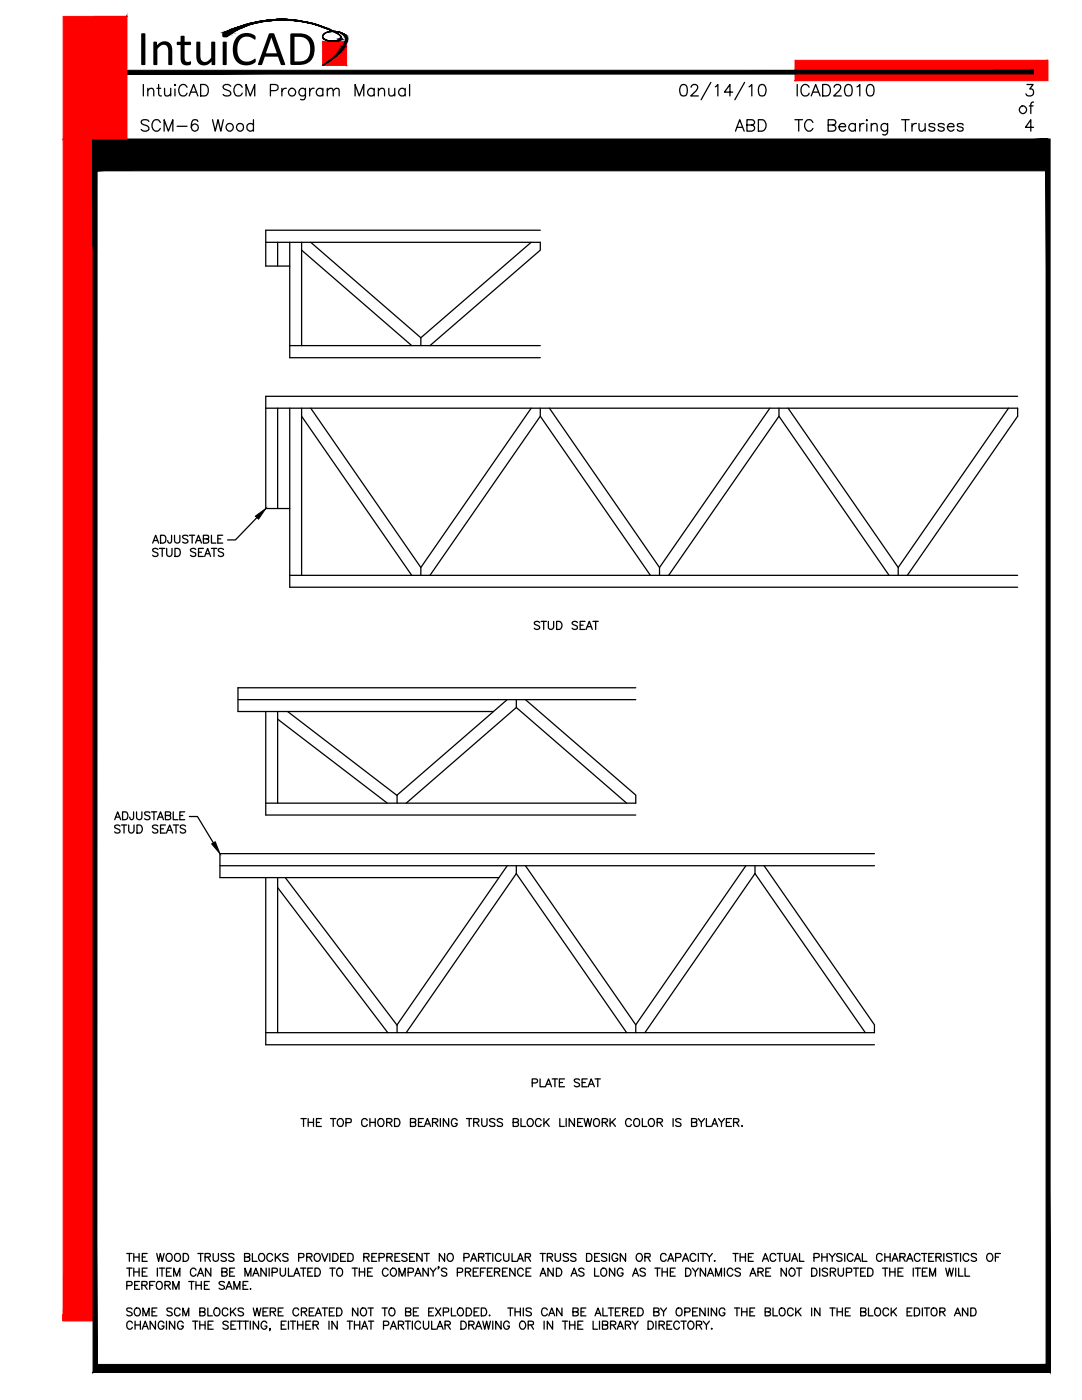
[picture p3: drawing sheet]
<svg xmlns="http://www.w3.org/2000/svg" width="216mm" height="279mm" viewBox="0 0 216 279" stroke-linecap="round" stroke-linejoin="round" font-family="sans-serif">
<defs><g id="words">
<text font-size="10" x="27.3" y="13">IntuiCAD</text>
</g></defs>
<!-- layer: S-WOOD -->
<g fill="none" stroke="#000" stroke-width=".25">
<path d="M53 48.4h54.8v1.5l-22 19.1M55.4 48.4v4.7M57.8 48.4v23h50M60.2 49.9l22 19.1M60.2 48.4v20.6M62 48.4l22 19M106 48.4l-22 19M107.8 45.9h-54.8v7.2h4.8M57.8 69h50M84 67.4v1.6M203.1 79.1h-150.1v22.4h4.8M53 81.5h150.1v1.6l-22.1 31.7"/>
<path d="M55.4 81.5v20M57.8 81.5v35.7h145.3M60.2 81.5v33.3M60.2 83.1l22 31.7M62 81.5l22 31.8v1.5M106 81.5l-22 31.8M107.8 81.5v1.6M107.8 83.1l-22 31.7M107.8 83.1l22 31.7M109.6 81.5l22 31.8v1.5M153.6 81.5l-22 31.8M155.4 81.5v1.6"/>
<path d="M155.4 83.1l-22 31.7M155.4 83.1l22 31.7M157.3 81.5l21.9 31.8v1.5M201.2 81.5l-22 31.8M57.8 114.8h145.3M47.5 139.6h79.4M101.2 139.6l-22 19.1v1.6M103 139.6v1.6l-21.9 19.1M104.8 139.6l22.1 19.1v1.6h-73.9M126.9 137.3h-79.4v4.7h51M53 142v20.7h73.9M55.4 142v18.3"/>
<path d="M55.4 143.5l21.9 16.8M57.4 142l21.8 16.8M103 141.2l22 19.1M43.9 172.8h130.6M53 175.1v33.4h121.5M55.4 175.1v31M55.4 177.1l22 29M56.9 175.1l22.3 29.5M101.2 172.8l-22 31.7v1.6M103 172.8v1.5M103 174.3l-21.9 31.8M103 174.3l22 31.8"/>
<path d="M104.8 172.8l22.1 31.7v1.6M148.8 172.8l-21.9 31.7M150.7 172.8v1.5M150.7 174.3l-22 31.8M150.7 174.3l22 31.8M152.5 172.8l22 31.7v1.6h-121.5M174.5 170.4h-130.6v4.7h55.7"/>
</g>
<!-- layer: S-TEXT -->
<g fill="none" stroke="#000" stroke-width=".25">
<path d="M30.5 108.4l.6-1.6 .6 1.6M30.7 107.9h.7M31.5 109.7a.6 .6 0 0 0-1 .1l.1 .2 .8 .3 .1 .5a.65 .65 0 0 1-1 0M31.8 109.4h1.1M32 106.8h.6a.84 .84 0 0 1 .5 .8 .84 .84 0 0 1-.5 .8h-.6zM32.4 109.4v1.7M33.3 109.4v1.2a.53 .53 0 0 0 .5 .5 .53 .53 0 0 0 .5-.5v-1.2M34.2 106.8v1.2l-.1 .3h-.5l-.1-.4M34.8 106.8v1.1a.53 .53 0 0 0 .6 .5 .53 .53 0 0 0 .5-.5v-1.1M34.9 109.4h.6a.87 .87 0 0 1 .5 .9 .87 .87 0 0 1-.5 .8h-.6zM37.5 107l-.4-.2-.5 .1-.2 .1 .2 .4 .8 .4 .1 .4a.73 .73 0 0 1-1.1 0M37.8 106.8h1"/>
<path d="M38.3 106.8v1.6M39 108.4l.6-1.6 .6 1.6M39.1 109.7a.6 .6 0 0 0-1.1 .1l.1 .2 .9 .4a.41 .41 0 0 1-.3 .7h-.3l-.4-.3M39.2 107.9h.8M39.6 110.2h.6M40.6 107.5h.9l.1-.3-.1-.3-.9-.1v1.6l.9-.1 .1-.4-.1-.3-.2-.1M40.6 109.4h-1v1.7h1M40.8 111.1l.6-1.7 .6 1.7M41 110.5h.8M42.2 106.8v1.6h.9M42.2 109.4h1.1M42.7 109.4v1.7"/>
<path d="M43.5 107.5h.6M44.4 106.8h-.9v1.6h.9M44.6 109.7a.6 .6 0 0 0-1.1 .1l.2 .2 .7 .3 .2 .5a.65 .65 0 0 1-1.1 0M51.3 103.3l-4.3 4.5h-1.6M107.7 124.3a.54 .54 0 0 0-.6-.3 .54 .54 0 0 0-.4 .6l.9 .4 .1 .4a.65 .65 0 0 1-1.1 0M108 124h1M108.5 124v1.6M109.4 124v1.2a.53 .53 0 0 0 .5 .4 .53 .53 0 0 0 .6-.4v-1.2M111.1 124h.5a.85 .85 0 0 1 .6 .8 .85 .85 0 0 1-.6 .8h-.5zM115.2 124.3a.59 .59 0 0 0-.6-.3 .59 .59 0 0 0-.4 .4l.3 .3 .6 .2 .1 .5a.65 .65 0 0 1-1 0M115.8 124.8h.6M116.7 124h-.9v1.6h.9"/>
<path d="M117 125.6l.6-1.6 .6 1.6M117.2 125.1h.7M118.3 124h1.1M118.9 124v1.6M22.9 163.6l.6-1.6 .6 1.6M23.1 163.1h.8M23.9 164.9a.6 .6 0 0 0-1 .1v.2l1 .4v.4a.65 .65 0 0 1-1 0M24.2 164.6h1.1M24.5 162h.5a.84 .84 0 0 1 .5 .8 .84 .84 0 0 1-.5 .8h-.5zM24.8 164.6v1.7M25.7 164.6v1.2a.53 .53 0 0 0 .5 .5 .53 .53 0 0 0 .5-.5v-1.2M26.7 162l-.1 1.4-.4 .2-.3-.5"/>
<path d="M27.2 162v1.1a.53 .53 0 0 0 .6 .5 .53 .53 0 0 0 .5-.5v-1.1M27.3 164.6h.6a.87 .87 0 0 1 .5 .9 .87 .87 0 0 1-.5 .8h-.6zM29.9 162.2l-.4-.2-.5 .1-.1 .1 .1 .4 .8 .4 .1 .4a.73 .73 0 0 1-1 0M30.2 162h1.1M30.7 162v1.6M31.4 163.6l.6-1.6 .6 1.6M31.5 164.9a.6 .6 0 0 0-1.1 .1l.3 .3 .7 .3 .1 .4a.65 .65 0 0 1-1.1 0M31.7 163.1h.7M32 165.4h.6M33 162.7h.9l.2-.3-.1-.2-1-.2v1.6h.7l.3-.2 .1-.3-.4-.4M33 164.6h-1v1.7h1M33.2 166.3l.7-1.7 .5 1.7"/>
<path d="M33.5 165.7h.7M34.6 162v1.6h.9M34.6 164.6h1M35.1 164.6v1.7M35.9 162.7h.6M36.9 162h-1v1.6h1M37 164.9a.6 .6 0 0 0-1 .1v.2l.9 .4 .1 .4a.65 .65 0 0 1-1 0M37.8 163h1.6l3.2 5.2M106.2 216.1h.7l.4-.3a.39 .39 0 0 0-.4-.5h-.7v1.6M107.8 215.3v1.6h.9M108.8 216.9l.7-1.6 .6 1.6M109.1 216.4h.7"/>
<path d="M110.2 215.3h1M110.7 215.3v1.6M111.6 216h.7M112.6 215.3h-1v1.6h1M115.6 215.5l-.3-.2-.5 .1-.2 .1 .2 .4 .8 .4v.4a.73 .73 0 0 1-1 0M116.1 216h.7M117.2 215.3h-1.1v1.6h1.1M117.4 216.9l.6-1.6 .6 1.6M117.6 216.4h.7M118.7 215.3h1.1M119.3 215.3v1.6M60.1 223.2h1"/>
<path d="M60.6 223.2v1.6M61.5 223.2v1.6M61.5 224h1.1M62.6 223.2v1.6M63.1 224h.6M64.1 223.2h-1v1.6h1M65.9 223.2h1.1M66.5 223.2v1.6M67.5 223.4a.59 .59 0 0 1 .6-.1 .59 .59 0 0 1 .4 .5v.4a.61 .61 0 0 1-.6 .6 .61 .61 0 0 1-.6-.6zM69 224h1v-.6l-1-.2v1.6M73.3 223.6a.56 .56 0 0 0-.7-.4 .56 .56 0 0 0-.4 .6v.4a.56 .56 0 0 0 .4 .6 .56 .56 0 0 0 .7-.4M73.8 224h1.1"/>
<path d="M73.8 223.2v1.6M74.9 223.2v1.6M75.6 223.4a.59 .59 0 0 1 .6-.1 .59 .59 0 0 1 .4 .5v.4a.61 .61 0 0 1-.6 .6 .61 .61 0 0 1-.6-.6zM77.2 224l.8-.1 .2-.2-.1-.3-.9-.2v1.6M77.7 224l.5 .8M78.7 223.2h.6a.84 .84 0 0 1 .5 .8 .84 .84 0 0 1-.5 .8h-.6zM81.9 224l.9-.1 .2-.2-.1-.3-1-.2v1.6h.7a.4 .4 0 0 0 .4-.4 .4 .4 0 0 0-.4-.4M83.5 224h.6M84.5 223.2h-1v1.6h1M84.7 224.8l.6-1.6 .6 1.6M84.9 224.3h.8M86.3 224l.9-.1 .2-.2-.1-.3-1-.2v1.6"/>
<path d="M86.8 224l.6 .8M87.9 223.2v1.6M89.5 223.2v1.6l-1-1.6v1.6M91.2 223.6a.59 .59 0 0 0-.6-.4 .59 .59 0 0 0-.5 .6v.4a.57 .57 0 0 0 .5 .6 .57 .57 0 0 0 .6-.6h-.4M93.1 223.2h1M93.6 223.2v1.6M94.5 224l.9-.1 .2-.2-.1-.3-1-.2v1.6M95.1 224l.5 .8M96.1 223.2v1.2a.54 .54 0 0 0 .6 .4 .54 .54 0 0 0 .5-.4v-1.2M98.7 223.4a.6 .6 0 0 0-1 .2l.3 .3 .6 .2 .1 .3-.1 .4h-.5l-.4-.2M100.3 223.4a.6 .6 0 0 0-1.1 .2l.3 .3 .6 .2 .2 .3-.2 .4h-.5l-.4-.2M102.4 224l.9-.1 .1-.2v-.3l-1-.2v1.6h.7a.4 .4 0 0 0 .4-.4 .4 .4 0 0 0-.4-.4"/>
<path d="M104 223.2v1.6h.9M105.4 223.4a.59 .59 0 0 1 .6-.1 .59 .59 0 0 1 .4 .5v.4a.61 .61 0 0 1-.6 .6 .61 .61 0 0 1-.6-.6zM108 223.6a.59 .59 0 0 0-.7-.4 .59 .59 0 0 0-.5 .6v.4a.59 .59 0 0 0 .5 .6 .59 .59 0 0 0 .7-.4M108.5 223.2v1.6M108.9 223.9l.7 .9M109.6 223.2l-1.1 1.1M111.7 223.2v1.6h.9M113 223.2v1.6M114.6 223.2v1.6l-1-1.6v1.6M115.3 224h.6M116.2 223.2h-.9v1.6h.9M116.5 223.2l.4 1.6 .4-1.6 .4 1.6 .4-1.6"/>
<path d="M118.6 223.4a.59 .59 0 0 1 .6-.1 .59 .59 0 0 1 .4 .5v.4a.59 .59 0 0 1-.6 .6 .59 .59 0 0 1-.6-.6zM120.2 224l.9-.1 .1-.2-.1-.3-.9-.2v1.6M120.7 224l.5 .8M121.7 223.2v1.6M122.1 223.9l.7 .9M122.8 223.2l-1.1 1.1M126 223.6a.59 .59 0 0 0-.7-.4 .59 .59 0 0 0-.5 .6v.4a.59 .59 0 0 0 .5 .6 .59 .59 0 0 0 .7-.4M126.6 223.4a.59 .59 0 0 1 .6-.2 .59 .59 0 0 1 .4 .6v.4a.59 .59 0 0 1-.6 .6 .59 .59 0 0 1-.6-.6zM128.2 223.2v1.6h.9M129.5 223.4a.59 .59 0 0 1 .7-.1 .59 .59 0 0 1 .4 .5v.4a.61 .61 0 0 1-.6 .6 .61 .61 0 0 1-.6-.6zM131.1 224l.9-.1 .2-.2-.1-.3-1-.2v1.6M131.6 224l.6 .8"/>
<path d="M134.3 223.2v1.6M135.9 223.4a.6 .6 0 0 0-1.1 .2l.3 .3 .6 .2 .2 .3-.2 .4h-.5l-.4-.2M138 224l.9-.1 .2-.2-.1-.3-1-.2v1.6h.7a.4 .4 0 0 0 .4-.4 .4 .4 0 0 0-.4-.4M139.3 223.2l.6 .8v.8M140.6 223.2l-.7 .8M141 223.2v1.6h.8M142 224.8l.6-1.6 .6 1.6M142.2 224.3h.8M143.4 223.2l.6 .8v.8M144.6 223.2l-.6 .8M144.9 224h.7M146 223.2h-1.1v1.6h1.1"/>
<path d="M146.4 224l.9-.1 .1-.2-.1-.3-.9-.2v1.6M146.9 224l.5 .8M148 224.8h.1zM25.3 256.6h.7a.4 .4 0 0 0 .4-.4 .4 .4 0 0 0-.4-.5h-.7v1.6M25.3 250.2h1.1M25.3 253.1h1.1M25.8 250.2v1.5M25.8 253.1v1.6M26.7 250.2v1.5M26.7 253.1v1.6M26.7 250.9h1.1M26.7 253.8h1.1"/>
<path d="M26.9 256.5h.6M27.8 250.2v1.5M27.8 253.1v1.6M27.8 255.7h-.9v1.6h.9M28.3 256.5l.9-.1 .2-.2-.1-.3-1-.2v1.6M28.4 250.9h.6M28.4 253.8h.6M28.8 256.5l.6 .8M29.4 250.2h-1v1.5h1M29.4 253.1h-1v1.6h1M29.9 256.5h.6M30.9 255.7h-1v1.6"/>
<path d="M31.3 250.2l.4 1.5 .3-1.5 .4 1.5 .4-1.5M31.3 256l.2-.2a.8 .8 0 0 1 .9 .5 .8 .8 0 0 1-.5 1 .84 .84 0 0 1-.7-.5 .84 .84 0 0 1 .1-.8zM31.4 253.1v1.6M31.8 253.1h1M32.3 253.1v1.6M32.9 256.5l.9-.1 .2-.2-.1-.3-1-.2v1.6M33.2 253.8h.6M33.4 250.2a.8 .8 0 0 1 1 .5 .8 .8 0 0 1-.5 1 .84 .84 0 0 1-.8-.6 .84 .84 0 0 1 .3-.9zM33.4 256.5l.6 .8M34.2 253.1h-1v1.6h1M34.5 257.3v-1.6l.6 1.6 .6-1.6v1.6M34.7 254.7v-1.6l.5 1.6 .7-1.6v1.6"/>
<path d="M35 250.4l.1-.2a.79 .79 0 0 1 1 .6 .79 .79 0 0 1-.6 .9 .81 .81 0 0 1-.7-.5 .81 .81 0 0 1 .2-.8zM36.6 250.2h.5a.82 .82 0 0 1 .5 .7 .82 .82 0 0 1-.5 .8h-.5zM37.7 255.7h1M38.2 255.7v1.6M39.1 253.5a.56 .56 0 0 0-.6-.4 .56 .56 0 0 0-.5 .6 .69 .69 0 0 0 .1 .7 .69 .69 0 0 0 .8 .2l.2-.3M39.1 256.5h1.1M39.1 255.7v1.6M39.4 254.7l.6-1.6 .6 1.6M39.5 250.2h1M39.7 254.1h.7M40 250.2v1.5M40.2 255.7v1.6"/>
<path d="M40.8 256.5h.6M40.9 250.9l1-.1 .1-.2-.1-.4h-1v1.5M41.5 250.9l.5 .8M41.8 255.7h-1v1.6h1M42.1 253.1v1.6l-1.1-1.6v1.6M42.5 250.2v1.1a.53 .53 0 0 0 .6 .4 .53 .53 0 0 0 .5-.4v-1.1M44.3 253.8h.9l.1-.4-.4-.3h-.6v1.6h.6l.3-.2 .1-.4-.4-.3M44.8 256l-.4-.3-.5 .1-.2 .2 .2 .3 .7 .3 .2 .5a.73 .73 0 0 1-1.1 0M45.1 257.3l.6-1.6 .6 1.6M45.2 250.4l-.4-.2h-.5l-.2 .2 .2 .4 .7 .3 .2 .4a.73 .73 0 0 1-1.1 0M45.3 256.8h.8M45.8 253.8h.7"/>
<path d="M46.7 250.4l-.4-.2h-.6l-.1 .2 .1 .4 .9 .3 .1 .4a.73 .73 0 0 1-1.1 0M46.7 257.3v-1.6l.6 1.6 .6-1.6v1.6M46.8 253.1h-1v1.6h1M48.5 256.5h.6M48.8 250.9l.9-.1 .2-.2-.1-.3-1-.1v1.5h.7l.3-.1 .1-.4-.4-.3M48.9 254.7v-1.6l.6 1.6 .6-1.6v1.6M49.5 255.7h-1v1.6h1M49.9 257.2h.2zM50.4 250.2v1.5h.9M50.4 254.7l.6-1.6 .7 1.6M50.7 254.1h.7M51.9 250.2a.75 .75 0 0 1 .9 .7 .75 .75 0 0 1-.9 .7l-.3-.5v-.3z"/>
<path d="M53.1 253.1v1.6l-1-1.6v1.6M53.7 253.1v1.6M54.3 253.9l.9-.1 .2-.2-.2-.4-.9-.1v1.6M54.4 250.5a.6 .6 0 0 0-.7-.3 .6 .6 0 0 0-.5 .6v.3a.59 .59 0 0 0 .5 .6 .59 .59 0 0 0 .7-.4M54.9 250.2v1.5M55.3 250.8l.7 .9M55.9 253.1v1.1a.53 .53 0 0 0 .5 .5 .53 .53 0 0 0 .6-.5v-1.1M56 250.2l-1.1 1M57.5 250.4l-.4-.2h-.5l-.2 .2 .2 .4 .7 .3 .2 .4a.73 .73 0 0 1-1.1 0M57.6 253.1v1.6h.8M58.6 254.7l.6-1.6 .6 1.6M58.8 254.1h.8"/>
<path d="M59.6 251l.9-.1 .1-.2-.1-.5h-.9v1.5M60 253.1h1M60.5 253.1v1.6M61.2 250.9l.9-.1 .2-.3-.2-.3h-.9v1.5M61.4 253.8h.6M61.7 250.9l.6 .8M62.4 253.1h-1v1.6h1M62.9 250.4l.1-.2a.79 .79 0 0 1 1 .6 .79 .79 0 0 1-.6 .9 .81 .81 0 0 1-.7-.5 .81 .81 0 0 1 .2-.8zM62.9 253.1h.5a.87 .87 0 0 1 .5 .8 .87 .87 0 0 1-.5 .8h-.5zM64.2 250.2l.6 1.5 .6-1.5M65.8 250.2v1.5M65.8 253.1h1.1"/>
<path d="M66.3 253.1v1.6M66.4 250.2h.5a.82 .82 0 0 1 .6 .7 .82 .82 0 0 1-.6 .8h-.5zM67.3 253.3a.57 .57 0 0 1 .7-.2 .57 .57 0 0 1 .4 .6 .69 .69 0 0 1-.2 .7 .69 .69 0 0 1-.7 .2l-.3-.5zM68 250.9h.6M69 250.2h-1v1.5h1M69.4 250.2h.6a.84 .84 0 0 1 .5 .7 .84 .84 0 0 1-.5 .8h-.6zM70.3 253.1h1M70.8 253.1v1.6M71.7 253.8h1.1M71.7 253.1v1.6M72.6 250.9l.9-.1 .1-.5-1-.1v1.5M72.8 253.1v1.6"/>
<path d="M73.1 250.9l.5 .8M73.3 253.8h.7M74.2 250.9h.6M74.3 253.1h-1v1.6h1M75.2 250.2h-1v1.5h1M75.6 251h.7l.4-.3a.39 .39 0 0 0-.4-.5h-.7v1.5M77.2 250.9l.9-.1 .1-.5-1-.1v1.5M77.5 253.5a.59 .59 0 0 0-.7-.4 .59 .59 0 0 0-.5 .6v.4a.59 .59 0 0 0 .5 .6 .59 .59 0 0 0 .7-.4M77.8 250.9l.5 .8M78 253.3l.2-.1a.75 .75 0 0 1 .9 .3 .75 .75 0 0 1-.2 .9l-.1 .2a.76 .76 0 0 1-.9-.3 .76 .76 0 0 1 .1-1zM78.8 250.9h.6M79.6 254.7v-1.6l.6 1.6 .6-1.6v1.6"/>
<path d="M79.8 250.2h-1v1.5h1M81.2 250.4l-.4-.2h-.5l-.1 .2 .1 .4 .8 .3 .1 .4a.73 .73 0 0 1-1 0M81.4 253.9l1-.1 .1-.5-.4-.2h-.7v1.6M81.7 250.9h.7M82.7 250.2h-1v1.5h1M82.8 254.7l.6-1.6 .6 1.6M83 254.1h.8M84.2 250.2v1.5l-1-1.5v1.5M84.6 250.2h1.1M85.2 250.2v1.5M85.5 253.1v1.6l-1.1-1.6v1.6M85.8 253.1l.6 .7v.9"/>
<path d="M87 253.1l-.6 .7M87.6 252.9h-.2h.2l-.2 .4M88.7 250.2v1.5l-1-1.5v1.5M89.1 253.3a.59 .59 0 0 0-.5-.2 .59 .59 0 0 0-.5 .4l.1 .1 .9 .5a.41 .41 0 0 1-.3 .6h-.3l-.4-.3M89.5 250.2a.8 .8 0 0 1 1 .5 .8 .8 0 0 1-.5 1 .84 .84 0 0 1-.8-.6 .84 .84 0 0 1 .3-.9zM91.3 253.9l.9-.1 .1-.5-.3-.2h-.7v1.6M92.6 251h.6l.4-.3a.39 .39 0 0 0-.4-.5h-.6v1.5M92.9 253.8h.9l.1-.4-.4-.3h-.6v1.6M93.4 253.8l.5 .9M93.9 251.7l.6-1.5 .7 1.5M94.1 251.2h.8M94.4 253.8h.7"/>
<path d="M95.4 253.1h-1v1.6h1M95.5 250.9l.9-.1 .1-.5-1-.1v1.5M95.9 253.8h.6M96 250.9l.5 .8M96.9 253.1h-1v1.6M96.9 250.2h1M97.3 253.8h.6M97.4 250.2v1.5M98.2 253.1h-.9v1.6h.9M98.3 250.2v1.5M98.7 253.8h.9l.1-.5-.3-.2h-.7v1.6M99.2 253.8l.5 .9"/>
<path d="M100 250.5a.6 .6 0 0 0-.7-.3 .6 .6 0 0 0-.5 .6v.3a.59 .59 0 0 0 .5 .6 .59 .59 0 0 0 .7-.4M100.3 253.8h.6M100.5 250.2v1.1a.53 .53 0 0 0 .5 .4 .53 .53 0 0 0 .5-.4v-1.1M101.2 253.1h-.9v1.6h.9M102.2 250.2v1.5h.9M102.8 253.1v1.6l-1.1-1.6v1.6M103.2 251.7l.6-1.5 .6 1.5M103.4 251.2h.8M104.4 253.5a.59 .59 0 0 0-.6-.4 .59 .59 0 0 0-.5 .6v.4a.59 .59 0 0 0 .4 .6 .59 .59 0 0 0 .7-.4M104.8 250.9l.9-.1 .2-.2-.2-.4h-.9v1.5M105 253.8h.6M105.4 250.9l.5 .8"/>
<path d="M105.9 253.1h-.9v1.6h.9M107.8 254.7l.6-1.6 .6 1.6M107.8 250.2h1M108 254.1h.7M108.3 250.2v1.5M109.2 250.9l.9-.1 .2-.2-.1-.3-1-.1v1.5M109.7 250.9l.6 .8M110.4 253.1v1.6l-1.1-1.6v1.6M110.8 250.2v1.1a.53 .53 0 0 0 .5 .4 .53 .53 0 0 0 .5-.4v-1.1M111 253.1h.5a.85 .85 0 0 1 .6 .8 .85 .85 0 0 1-.6 .8h-.5zM113.4 250.4l-.3-.2h-.6l-.1 .2 .1 .4 .9 .3v.4a.73 .73 0 0 1-1 0M113.9 254.7l.7-1.6 .6 1.6"/>
<path d="M114.2 254.1h.7M114.9 250.4l-.3-.2h-.6l-.1 .2 .1 .4 .9 .3v.4a.71 .71 0 0 1-1 0M116.5 253.3a.59 .59 0 0 0-.5-.2 .59 .59 0 0 0-.5 .4l.1 .1 .8 .5 .1 .3a.65 .65 0 0 1-1 0M117 250.2h.6a.84 .84 0 0 1 .5 .7 .84 .84 0 0 1-.5 .8h-.6zM118.6 253.1v1.6h.9M118.6 250.9h.6M119.6 250.2h-1v1.5h1M120 253.3l.2-.1a.76 .76 0 0 1 .9 .3 .76 .76 0 0 1-.2 .9 .57 .57 0 0 1-.7 .3 .57 .57 0 0 1-.3-.6zM121.1 250.4l-.4-.2h-.5l-.2 .2 .2 .4 .7 .3 .2 .4a.73 .73 0 0 1-1.1 0M121.6 250.2v1.5M122.7 253.1v1.6l-1.1-1.6v1.6M123.3 250.5a.6 .6 0 0 0-.7-.3 .6 .6 0 0 0-.5 .6v.3a.57 .57 0 0 0 .6 .6 .57 .57 0 0 0 .6-.6h-.4"/>
<path d="M124.3 253.5a.59 .59 0 0 0-.6-.4 .59 .59 0 0 0-.5 .6v.4a.58 .58 0 0 0 .5 .6 .58 .58 0 0 0 .6-.6h-.4M124.8 250.2v1.5l-1-1.5v1.5M126.2 254.7l.6-1.6 .6 1.6M126.4 254.1h.8M127.1 250.4l.2-.2a.79 .79 0 0 1 .9 .6 .79 .79 0 0 1-.5 .9 .81 .81 0 0 1-.7-.5 .81 .81 0 0 1 .1-.8zM128.7 250.9l.9-.1 .1-.5-1-.1v1.5M128.8 253.3a.59 .59 0 0 0-.6-.2 .59 .59 0 0 0-.5 .4l.3 .3 .6 .2 .2 .4a.65 .65 0 0 1-1.1 0M129.2 250.9l.5 .8M130.7 253.1h1M131.2 253.1v1.6M132.1 253.8h1.1M132.1 253.1v1.6"/>
<path d="M132.9 250.5a.57 .57 0 0 0-.6-.3 .57 .57 0 0 0-.5 .6 .7 .7 0 0 0 .8 .9l.3-.4M133.2 253.1v1.6M133.3 251.7l.5-1.5 .6 1.5M133.5 251.2h.7M133.8 253.8h.6M134.7 253.1h-.9v1.6h.9M134.8 251l.9-.1 .2-.2-.2-.5h-.9v1.5M136.2 251.7l.6-1.5 .6 1.5M136.4 251.2h.7M136.8 253.1h.5a.85 .85 0 0 1 .6 .8 .85 .85 0 0 1-.6 .8h-.5zM138.2 253.1l.6 .7v.9M138.8 250.5a.6 .6 0 0 0-.6-.3 .6 .6 0 0 0-.5 .6v.3a.59 .59 0 0 0 .5 .6 .59 .59 0 0 0 .6-.4"/>
<path d="M139.3 250.2v1.5M139.3 253.1l-.5 .7M139.7 250.2h1.1M140.3 250.2v1.5M140.8 253.1v1.6l-1.1-1.6v1.6M141 250.2l.5 .7v.8M141.2 254.7l.6-1.6 .6 1.6M141.4 254.1h.7M142.1 250.2l-.6 .7M142.5 251.6h.2zM142.8 254.7v-1.6l.6 1.6 .6-1.6v1.6M144.6 253.1v1.6"/>
<path d="M146.2 253.5a.59 .59 0 0 0-.6-.4 .59 .59 0 0 0-.5 .6v.4a.59 .59 0 0 0 .5 .6 .59 .59 0 0 0 .6-.4M146.2 250.2h1.1M146.8 250.2v1.5M147.7 250.9h1M147.7 250.2v1.5M147.7 253.3a.59 .59 0 0 0-.5-.2 .59 .59 0 0 0-.5 .4l.1 .1 .9 .5a.41 .41 0 0 1-.3 .6h-.3l-.4-.3M148.7 250.2v1.5M149.3 250.9h.6M149.6 254.7l.6-1.6 .7 1.6M149.8 254.1h.8M150.3 250.2h-1v1.5h1M151.2 253.8h.9l.2-.4-.4-.3h-.7v1.6"/>
<path d="M151.8 253.8l.5 .9M152.1 251.7l.6-1.5 .7 1.5M152.3 251.2h.8M152.8 253.8h.6M153.8 253.1h-1v1.6h1M154.8 250.5a.6 .6 0 0 0-.7-.3 .6 .6 0 0 0-.4 .6v.3a.59 .59 0 0 0 .4 .6 .59 .59 0 0 0 .7-.4M155.1 250.2h1.1M155.6 250.2v1.5M156.5 250.2v1.1a.53 .53 0 0 0 .6 .4 .53 .53 0 0 0 .5-.4v-1.1M156.9 253.1v1.6l-1-1.6v1.6M157.7 253.2a.8 .8 0 0 1 1 .5 .8 .8 0 0 1-.5 1 .84 .84 0 0 1-.8-.6 .84 .84 0 0 1 .3-.9zM158 251.7l.6-1.5 .6 1.5"/>
<path d="M158.2 251.2h.7M158.9 253.1h1.1M159.5 253.1v1.6M159.5 250.2v1.5h.9M162 253.1h.5a.87 .87 0 0 1 .5 .8 .87 .87 0 0 1-.5 .8h-.5zM162.4 251h.7l.4-.3a.39 .39 0 0 0-.4-.5h-.7v1.5M163.6 253.1v1.6M164 250.9h1M164 250.2v1.5M165 250.2v1.5M165.1 253.3a.59 .59 0 0 0-.5-.2 .59 .59 0 0 0-.5 .4l.3 .3 .6 .2 .1 .4a.65 .65 0 0 1-1 0M165.4 250.2l.7 .7v.8"/>
<path d="M165.7 253.8h.9l.1-.4-.3-.3h-.7v1.6M166.2 253.8l.5 .9M166.7 250.2l-.6 .7M167.2 253.1l.1 1.3a.53 .53 0 0 0 .6 .3 .53 .53 0 0 0 .4-.5v-1.1M168 250.4l-.4-.2h-.5l-.2 .2 .2 .4 .8 .3 .1 .4a.73 .73 0 0 1-1.1 0M168.6 250.2v1.5M168.9 253.9l.9-.1 .1-.5-.3-.2h-.7v1.6M170.2 250.5a.6 .6 0 0 0-.7-.3 .6 .6 0 0 0-.4 .6v.3a.59 .59 0 0 0 .4 .6 .59 .59 0 0 0 .7-.4M170.3 253.1h1.1M170.5 251.7l.6-1.5 .6 1.5M170.7 251.2h.8M170.8 253.1v1.6"/>
<path d="M171.7 253.8h.6M172.1 250.2v1.5h.9M172.7 253.1h-1v1.6h1M173.1 253.1h.6a.87 .87 0 0 1 .5 .8 .87 .87 0 0 1-.5 .8h-.6zM176 250.5a.57 .57 0 0 0-.7-.3 .57 .57 0 0 0-.4 .6 .69 .69 0 0 0 .7 .9l.4-.4M176.1 253.1h1.1M176.6 250.9h1M176.6 250.2v1.5M176.6 253.1v1.6M177.5 253.8h1.1M177.5 253.1v1.6M177.6 250.2v1.5"/>
<path d="M178 251.7l.6-1.5 .6 1.5M178.2 251.2h.8M178.6 253.1v1.6M179.2 253.8h.6M179.6 250.9l.9-.1 .1-.2-.1-.4h-.9v1.5M180.1 250.9l.5 .8M180.2 253.1h-1v1.6h1M180.9 251.7l.7-1.5 .5 1.5M181.2 251.2h.7M182.2 253.1v1.6M182.6 253.1h1.1M183.1 253.1v1.6"/>
<path d="M183.6 250.5a.6 .6 0 0 0-.7-.3 .6 .6 0 0 0-.5 .6v.3a.59 .59 0 0 0 .5 .6 .59 .59 0 0 0 .7-.4M183.9 250.2h1M184.1 253.8h.5M184.4 250.2v1.5M185 253.1h-.9v1.6h.9M185.3 250.9h.6M185.5 254.7v-1.6l.6 1.6 .6-1.6v1.6M186.3 250.2h-1v1.5h1M186.8 250.9l.8-.1 .2-.2-.1-.3-.9-.1v1.5M187.3 250.9l.5 .8M188.3 250.2v1.5M188.7 253.1l.4 1.6 .4-1.6 .4 1.6 .3-1.6"/>
<path d="M189.9 250.4l-.3-.2h-.6l-.1 .2 .1 .4 .9 .3v.4a.73 .73 0 0 1-1 0M190.2 250.2h1.1M190.7 253.1v1.6M190.8 250.2v1.5M191.3 253.1v1.6h.9M191.7 250.2v1.5M192.6 253.1v1.6h.9M193.3 250.5a.6 .6 0 0 0-.7-.3 .6 .6 0 0 0-.4 .6v.3a.59 .59 0 0 0 .5 .6 .59 .59 0 0 0 .6-.4M194.8 250.4l-.3-.2h-.5l-.2 .2 .2 .4 .8 .3v.4a.73 .73 0 0 1-1 0M197.2 250.2a.8 .8 0 0 1 .9 .5 .8 .8 0 0 1-.5 1 .84 .84 0 0 1-.7-.6 .84 .84 0 0 1 .3-.9zM198.6 250.9h.6M199.6 250.2h-1v1.5"/>
<path d="M26.4 261.3l-.4-.3-.6 .1-.1 .2 .1 .3 .9 .4 .1 .4a.73 .73 0 0 1-1.1 0M26.4 264a.57 .57 0 0 0-.7-.3 .57 .57 0 0 0-.4 .6 .63 .63 0 0 0 .2 .9 .63 .63 0 0 0 .9-.3M27 263.7v1.6M27 264.4h1M27.1 261.1a.78 .78 0 0 1 .9 .3 .78 .78 0 0 1-.2 1 .59 .59 0 0 1-.6 .2 .59 .59 0 0 1-.4-.6v-.4zM28 263.7v1.6M28.4 265.3l.6-1.6 .6 1.6M28.5 262.6v-1.6l.7 1.6 .5-1.6v1.6M28.6 264.7h.8M30.3 261.8h.6M31 263.7v1.6l-1-1.6v1.6M31.3 261h-1v1.6h1"/>
<path d="M32.7 264a.59 .59 0 0 0-.7-.3 .59 .59 0 0 0-.4 .6 .64 .64 0 0 0 .2 .9 .64 .64 0 0 0 .9-.3v-.3h-.4M33.2 263.7v1.6M34.4 261.3l-.4-.3-.6 .1-.1 .2 .1 .3 .9 .4 .1 .4a.73 .73 0 0 1-1.1 0M34.9 263.7v1.6l-1.1-1.6v1.6M35.9 261.4a.56 .56 0 0 0-.6-.4 .56 .56 0 0 0-.5 .6 .69 .69 0 0 0 .7 1l.4-.4M36.5 262.6v-1.6l.6 1.6 .6-1.6v1.6M36.6 264a.59 .59 0 0 0-.7-.3 .59 .59 0 0 0-.5 .6 .64 .64 0 0 0 .3 .9 .64 .64 0 0 0 .9-.3v-.3h-.4M38.4 263.7h1.1M39 263.7v1.6M39.9 261.8l.9-.1 .1-.2-.1-.4-.9-.1v1.6l.9-.1 .1-.4-.1-.3h-.3M39.9 264.4h1M39.9 263.7v1.6"/>
<path d="M40.9 263.7v1.6M41.5 261v1.6h.9M41.5 264.4h.6M42.5 263.7h-1v1.6h1M43 261.1a.78 .78 0 0 1 .9 .3 .78 .78 0 0 1-.2 1 .59 .59 0 0 1-.7 .2 .59 .59 0 0 1-.3-.6v-.4zM45.5 261.4a.56 .56 0 0 0-.7-.4 .56 .56 0 0 0-.4 .6 .69 .69 0 0 0 .7 1l.4-.4M45.5 263.9a.59 .59 0 0 0-.5-.3 .59 .59 0 0 0-.5 .4l.1 .3 .8 .3 .1 .4a.65 .65 0 0 1-1 0M46 261v1.6M46.1 264.4h.6M46.4 261.7l.7 .9M47.1 263.7h-1v1.6h1M47.1 261l-1.1 1.1"/>
<path d="M47.3 263.7h1M47.8 263.7v1.6M48.5 263.7h1.1M48.6 261.3l-.4-.3-.5 .1-.2 .2 .2 .3 .8 .4 .1 .4a.73 .73 0 0 1-1.1 0M49 263.7v1.6M49.9 263.7v1.6M50.5 261l.4 1.6 .4-1.6 .4 1.6 .4-1.6M51.6 263.7v1.6l-1.1-1.6v1.6M52.5 261.8h.6M53.2 264a.59 .59 0 0 0-.6-.3 .59 .59 0 0 0-.5 .6 .64 .64 0 0 0 .3 .9 .64 .64 0 0 0 .8-.3v-.3h-.3M53.5 261h-1v1.6h1M53.9 261.8l.9-.1 .1-.5-1-.2v1.6"/>
<path d="M53.9 265.2h-.1h.1l-.1 .4M54.5 261.8l.5 .8M55.5 261.8h.6M56.1 264.4h.6M56.5 261h-1v1.6h1M57.1 263.7h-1v1.6h1M57.6 263.7v1.6M57.9 263.7h1.1M58.4 263.7v1.6M59.4 264.4h1M59.4 263.7v1.6M59.6 261.4a.59 .59 0 0 0-.7-.4 .59 .59 0 0 0-.5 .6v.4a.59 .59 0 0 0 .5 .6 .59 .59 0 0 0 .7-.4"/>
<path d="M60.1 261.8l.9-.1 .2-.2-.1-.3-1-.2v1.6M60.4 263.7v1.6M60.6 261.8l.6 .8M61 264.4h.6M61.7 261.8h.6M62 263.7h-1v1.6h1M62.5 264.4l.9-.1 .1-.3-.4-.3h-.6v1.6M62.7 261h-1v1.6h1M62.9 262.6l.6-1.6 .6 1.6M63 264.4l.5 .9M63.1 262.1h.8M64.3 261h1"/>
<path d="M64.8 261v1.6M65.6 263.7v1.6M65.7 261.8h.6M66.7 261h-1v1.6h1M67.2 261h.5a.82 .82 0 0 1 .5 .8 .82 .82 0 0 1-.5 .8h-.5zM67.3 263.7v1.6l-1.1-1.6v1.6M69.3 263.7h1M69.8 263.7v1.6M70.7 264.4h1.1M70.7 263.7v1.6M71.4 261v1.6l-1.1-1.6v1.6M71.8 263.7v1.6"/>
<path d="M72.2 265.3l.6-1.6 .5 1.6M72.2 261.1a.78 .78 0 0 1 .9 .3 .78 .78 0 0 1-.1 1 .59 .59 0 0 1-.7 .2 .59 .59 0 0 1-.4-.6v-.4zM72.4 264.7h.7M73.4 261h1.1M73.5 263.7h1.1M74 261v1.6M74 263.7v1.6M76.2 261h1.1M76.5 264.5l1-.1 .1-.2-.1-.4-1-.1v1.6M76.8 261v1.6M77.9 261.1a.78 .78 0 0 1 .9 .3 .78 .78 0 0 1-.2 1 .59 .59 0 0 1-.6 .2 .59 .59 0 0 1-.4-.6v-.4zM77.9 265.3l.6-1.6 .6 1.6"/>
<path d="M78.1 264.7h.8M79.5 264.4l.9-.1 .1-.3-.3-.3h-.7v1.6M80 264.4l.5 .9M80.8 263.7h1.1M80.9 261.8l.9-.1 .2-.2-.2-.4-.9-.1v1.6h.7l.4-.3a.39 .39 0 0 0-.4-.5M81.4 263.7v1.6M82.3 263.7v1.6M82.5 261.8h.6M83.5 261h-1v1.6h1M83.9 264a.59 .59 0 0 0-.7-.3 .59 .59 0 0 0-.4 .6 .64 .64 0 0 0 .3 .9 .64 .64 0 0 0 .8-.3M84.5 263.7v1.1a.53 .53 0 0 0 .5 .5 .53 .53 0 0 0 .5-.5v-1.1M85.5 261.8h.6"/>
<path d="M86.1 263.7v1.6h.9M86.5 261h-1v1.6h1M86.9 261l1.1 1.6M87.2 265.3l.6-1.6 .6 1.6M87.4 264.7h.8M88 261l-1.1 1.6M88.5 261.8h.9l.1-.6-1-.2v1.6M88.8 264.4l.9-.1 .2-.3-.4-.3h-.7v1.6M89.3 264.4l.6 .9M90.1 261v1.6h.9M91.4 261.3l.2-.2a.77 .77 0 0 1 .9 .4 .77 .77 0 0 1-.2 .9 .59 .59 0 0 1-.7 .2 .59 .59 0 0 1-.3-.6zM92 263.7h.5a.85 .85 0 0 1 .6 .8 .85 .85 0 0 1-.6 .8h-.5z"/>
<path d="M93 261h.5a.82 .82 0 0 1 .6 .8 .82 .82 0 0 1-.6 .8h-.5zM93.5 264.4l.9-.1 .2-.3-.4-.3h-.7v1.6M94.1 264.4l.5 .9M94.6 261.8h.6M94.9 265.3l.6-1.6 .6 1.6M95.2 264.7h.7M95.6 261h-1v1.6h1M96 261h.5a.82 .82 0 0 1 .6 .8 .82 .82 0 0 1-.6 .8h-.5zM96.3 263.7l.4 1.6 .4-1.6 .4 1.6 .4-1.6M97.6 262.5h.2zM98.3 263.7v1.6M100 263.7v1.6l-1.1-1.6v1.6"/>
<path d="M101.3 261h1.1M101.6 264a.59 .59 0 0 0-.7-.3 .59 .59 0 0 0-.4 .6 .64 .64 0 0 0 .3 .9 .64 .64 0 0 0 .8-.3v-.3h-.4M101.8 261v1.6M102.8 261.8h1M102.8 261v1.6M103.8 261v1.6M104 263.8a.8 .8 0 0 1 .9 .5 .8 .8 0 0 1-.5 1 .84 .84 0 0 1-.8-.6 .84 .84 0 0 1 .4-.9zM104.4 261v1.6M105.4 264.4l1-.1v-.5l-.3-.1h-.7v1.6M105.9 264.4l.6 .9M106 261.3l-.4-.3-.5 .1-.1 .2 .1 .3 .8 .4 .1 .4a.73 .73 0 0 1-1 0M108.6 263.7v1.6"/>
<path d="M109.2 261.4a.59 .59 0 0 0-.7-.4 .59 .59 0 0 0-.4 .6v.4a.59 .59 0 0 0 .4 .6 .59 .59 0 0 0 .7-.4M109.5 262.6l.6-1.6 .6 1.6M109.7 262.1h.8M110.3 263.7v1.6l-1.1-1.6v1.6M112.1 261v1.6l-1-1.6v1.6M112.2 263.7h1.1M112.8 263.7v1.6M113.7 264.4h1M113.7 263.7v1.6M114.3 261.8l1-.1 .1-.2-.1-.4-1-.1v1.6l1-.1 .1-.4-.1-.3h-.3M114.7 263.7v1.6M115.3 264.4h.6"/>
<path d="M115.9 261.8h.6M116.3 263.7h-1v1.6h1M116.9 261h-1v1.6h1M118.3 263.7v1.6h.9M118.7 262.6l.6-1.6 .6 1.6M118.9 262.1h.8M119.6 263.7v1.6M120.2 264.4l1-.1v-.5l-.3-.1h-.7v1.6h.7l.3-.2v-.5l-.3-.2M120.3 261v1.6h.9M121.4 261h1M121.8 264.4l.9-.1 .2-.3-.4-.3h-.7v1.6M121.9 261v1.6"/>
<path d="M122.3 264.4l.6 .9M122.8 261.8h.6M123.2 265.3l.6-1.6 .6 1.6M123.4 264.7h.7M123.8 261h-1v1.6h1M124.2 261.8l1-.1 .1-.2-.1-.4-1-.1v1.6M124.8 264.4l.9-.1 .1-.3-.3-.3h-.7v1.6M124.8 261.8l.5 .8M125.3 264.4l.5 .9M125.8 261.8h.6M126.1 263.7l.6 .7v.9M126.8 261h-1v1.6h1"/>
<path d="M127.3 261h.5a.82 .82 0 0 1 .6 .8 .82 .82 0 0 1-.6 .8h-.5zM127.3 263.7l-.6 .7M129.3 263.7h.5a.85 .85 0 0 1 .6 .8 .85 .85 0 0 1-.6 .8h-.5zM130.5 261.8l.8-.1 .2-.2-.2-.4-.8-.1v1.6h.6l.4-.3a.39 .39 0 0 0-.4-.5M130.9 263.7v1.6M131.5 264.4l.9-.1 .2-.3-.4-.3h-.7v1.6M131.8 261l.6 .8v.8M132 264.4l.6 .9M133 261l-.6 .8M133.1 264.4h.6M134.1 263.7h-1v1.6h1M135 261.3l.2-.2a.8 .8 0 0 1 .9 .5 .8 .8 0 0 1-.4 1 .84 .84 0 0 1-.8-.5 .84 .84 0 0 1 .1-.8z"/>
<path d="M135.6 264a.59 .59 0 0 0-.7-.3 .59 .59 0 0 0-.5 .6 .64 .64 0 0 0 .3 .9 .64 .64 0 0 0 .9-.3M135.9 263.7h1M136.4 263.7v1.6M136.6 261.8h.7a.4 .4 0 0 0 .4-.4 .4 .4 0 0 0-.4-.4h-.7v1.6M137.5 263.8a.8 .8 0 0 1 1 .5 .8 .8 0 0 1-.5 1 .84 .84 0 0 1-.8-.6 .84 .84 0 0 1 .3-.9zM138.2 261.8h.6M139 264.4l1-.1v-.5l-.4-.1h-.6v1.6M139.2 261h-1v1.6h1M139.5 264.4l.5 .9M140.3 263.7l.7 .7v.9M140.7 261v1.6l-1.1-1.6v1.6M141.3 261v1.6"/>
<path d="M141.5 263.7l-.5 .7M141.9 265.2h.2zM143 261v1.6l-1.1-1.6v1.6M144.6 261.4a.59 .59 0 0 0-.6-.4 .59 .59 0 0 0-.5 .6v.4a.57 .57 0 0 0 .6 .6 .57 .57 0 0 0 .5-.6h-.3M146.5 261h1.1M147.1 261v1.6M148 261.8h1M148 261v1.6M149 261v1.6M149.6 261.8h.6M150.6 261h-1v1.6h1M152.7 261.8l.9-.1 .1-.2-.1-.4-.9-.1v1.6h.7l.3-.3a.39 .39 0 0 0-.3-.5"/>
<path d="M154.2 261v1.6h.9M155.6 261.3l.2-.2a.78 .78 0 0 1 .9 .3 .78 .78 0 0 1-.2 1 .59 .59 0 0 1-.6 .2 .59 .59 0 0 1-.4-.6zM158.3 261.4a.59 .59 0 0 0-.7-.4 .59 .59 0 0 0-.5 .6v.4a.59 .59 0 0 0 .5 .6 .59 .59 0 0 0 .7-.4M158.8 261v1.6M159.2 261.7l.6 .9M159.8 261l-1 1.1M162 261v1.6M163.6 261v1.6l-1.1-1.6v1.6M165.6 261h1.1M166.1 261v1.6M167 261.8h1.1M167 261v1.6"/>
<path d="M168.1 261v1.6M168.7 261.8h.6M169.7 261h-1v1.6h1M171.7 261.8l.9-.1 .2-.2-.2-.4-.9-.1v1.6h.7l.4-.3a.39 .39 0 0 0-.4-.5M173.3 261v1.6h.9M174.7 261.3l.1-.2a.78 .78 0 0 1 .9 .3 .78 .78 0 0 1-.1 1 .59 .59 0 0 1-.7 .2 .59 .59 0 0 1-.4-.6zM177.3 261.4a.59 .59 0 0 0-.6-.4 .59 .59 0 0 0-.5 .6v.4a.59 .59 0 0 0 .5 .6 .59 .59 0 0 0 .6-.4M177.8 261v1.6M178.2 261.7l.7 .9M178.9 261l-1.1 1.1M181 261.8h.6M182 261h-1v1.6h1"/>
<path d="M182.4 261h.6a.84 .84 0 0 1 .5 .8 .84 .84 0 0 1-.5 .8h-.6zM184.1 261v1.6M184.4 261h1.1M184.9 261v1.6M185.9 261.3l.2-.2a.78 .78 0 0 1 .9 .3 .78 .78 0 0 1-.2 1l-.3 .2a.81 .81 0 0 1-.7-.5 .81 .81 0 0 1 .1-.8zM187.5 261.8l.9-.1 .2-.2-.1-.3-1-.2v1.6M188 261.8l.6 .8M190.4 262.6l.7-1.6 .6 1.6M190.7 262.1h.8M193.1 261v1.6l-1-1.6v1.6M193.7 261h.6a.84 .84 0 0 1 .5 .8 .84 .84 0 0 1-.5 .8h-.6z"/>
</g>
<path d="M51 103l2-1.5-1.4 2.1zM42.2 168.4l.8-.4 .9 2.4z" fill="#000" stroke="#000" stroke-width=".2"/>
<!-- layer: 0 -->
<g fill="none" stroke="#000" stroke-width=".25">
<path d="M28.6 16.9v2.2M29.5 18.1l.5-.5 .6 .2 .1 1.3M29.5 17.6v1.5M31.3 17.6h.8M31.7 16.9v1.8l.1 .4h.4M32.8 17.6l.2 1.5h.5l.6-.4M34.1 17.6v1.5M34.9 16.9l.1 .1-.1 .1zM34.9 17.8v1.3M37.3 17.4a.85 .85 0 0 0-.9-.5 .85 .85 0 0 0-.7 .9 1 1 0 0 0 .2 1.1 1 1 0 0 0 1.1 .2l.3-.5M37.7 19.1l.9-2.2 .9 2.2M38.1 18.4h1.1"/>
<path d="M40 16.9h.8a1.22 1.22 0 0 1 .8 1.1 1.22 1.22 0 0 1-.8 1.1h-.8zM44.6 6.5a25.7 25.7 0 0 1 20-1.1 8.6 8.6 0 0 1 3.5 2v.2a1.67 1.67 0 0 1-2 .6l-1-.2a.71 .71 0 0 1-.6-.4 .71 .71 0 0 1 .1-.8 3.9 3.9 0 0 1 4.4 .3 1.83 1.83 0 0 1-.4 2.3l-.5 .7a13.4 13.4 0 0 1-3.7 3 10.8 10.8 0 0 0 4.1-3.9l.2-.3a1.5 1.5 0 0 0 .2-1.6 1.5 1.5 0 0 0-1.4-.9l-.8-.1a2.37 2.37 0 0 0-2.3 .9 1.46 1.46 0 0 0 1.7 1 2.01 2.01 0 0 0 2-.7 3.6 3.6 0 0 0-2.4-1.6 22.6 22.6 0 0 0-18-.1l-2.5 1.5zM46 17.2a.84 .84 0 0 0-.8-.4 .84 .84 0 0 0-.7 .6l.4 .4a1.24 1.24 0 0 1 1.1 .7v.4a1.07 1.07 0 0 1-1.5 0M48.3 17.4a.85 .85 0 0 0-.9-.5 .85 .85 0 0 0-.7 .9v.5a.85 .85 0 0 0 .7 .9 .85 .85 0 0 0 .9-.6M49.1 19.1v-2.2l.8 2.2 .9-2.2v2.2M54 18.1l1.3-.1a.62 .62 0 0 0 .2-.7 .62 .62 0 0 0-.6-.4h-.9v2.2M56.2 17.6v1.5M57.1 17.6a.78 .78 0 0 0-.9 .7M60.9 17.6v1.8l-.1 .3a.61 .61 0 0 1-.8 .1M60.9 18a.73 .73 0 0 0-1-.1 .73 .73 0 0 0 0 1.1 .73 .73 0 0 0 1-.1M61.8 17.6v1.5M62.7 17.6a.78 .78 0 0 0-.9 .7"/>
<path d="M64.4 18a.73 .73 0 0 0-1.1-.1 .73 .73 0 0 0 0 1.1 .73 .73 0 0 0 1.1-.1M64.4 17.6v1.5M65.3 18.1l.6-.5 .5 .2 .1 1.3M65.3 17.6v1.5M66.5 18.1l.5-.5 .6 .2 .1 1.3M70.9 19.1v-2.2l.8 2.2 .9-2.2v2.2M74.7 18a.73 .73 0 0 0-1.1-.1 .73 .73 0 0 0 0 1.1 .73 .73 0 0 0 1.1-.1M74.7 17.6v1.5M75.5 18.1l.6-.5 .5 .2 .1 1.3M75.5 17.6v1.5M77.6 17.6l.1 1.5h.6l.5-.4M78.8 17.6v1.5"/>
<path d="M80.8 18a.73 .73 0 0 0-1-.1 .73 .73 0 0 0 0 1.1 .73 .73 0 0 0 1-.1M80.8 17.6v1.5M81.7 16.9v2.2M136 17a.72 .72 0 0 1 1.1 .3 2.14 2.14 0 0 1-.3 1.8 .8 .8 0 0 1-1.1-.4 1.75 1.75 0 0 1 .3-1.7zM137.9 17.4v-.1a.72 .72 0 0 1 1.2-.2 .83 .83 0 0 1-.2 1l-1.1 1h1.5M141.8 16.4l-1.9 3.5M142.7 17.3l.5-.4v2.2M146.2 18.4h-1.6l1.1-1.5v2.2M148.6 16.4l-2 3.5M149.5 17.3l.5-.4v2.2M151.6 17a.72 .72 0 0 1 1.1 .3 1.78 1.78 0 0 1-.2 1.8 .8 .8 0 0 1-1.1-.4 2.09 2.09 0 0 1 .2-1.7zM159.1 16.9v2.2"/>
<path d="M161.4 17.4a.83 .83 0 0 0-.9-.5 .83 .83 0 0 0-.7 .9 .99 .99 0 0 0 .2 1 .99 .99 0 0 0 1.1 .3l.3-.5M161.9 19.1l.9-2.2 .8 2.2M162.2 18.4h1.1M164.2 16.9h.7a1.22 1.22 0 0 1 .8 1.1 1.22 1.22 0 0 1-.8 1.1h-.7zM166.4 17.4v-.1a.72 .72 0 0 1 1.3-.2 .83 .83 0 0 1-.2 1l-1.1 1h1.5M168.9 17a.72 .72 0 0 1 1.1 .3 2.14 2.14 0 0 1-.3 1.8 .8 .8 0 0 1-1.1-.4 1.75 1.75 0 0 1 .3-1.7zM171 17.3l.6-.4v2.2M173.2 17a.72 .72 0 0 1 1.1 .3 1.96 1.96 0 0 1-.2 1.8 .76 .76 0 0 1-1.1-.4 1.75 1.75 0 0 1 .2-1.7zM204.9 16.9h1.2l-.6 .9a.73 .73 0 0 1 .7 .8 .73 .73 0 0 1-.9 .5h-.4l-.2-.4M29.7 24.2a.85 .85 0 0 0-.8-.3 .85 .85 0 0 0-.7 .5l.4 .5 .7 .2a.57 .57 0 0 1 .2 .9 1.01 1.01 0 0 1-1.3-.2M32 24.4a.85 .85 0 0 0-1-.5 .85 .85 0 0 0-.7 .8 1 1 0 0 0 .3 1.1 1 1 0 0 0 1.1 .2l.3-.4M32.8 26.2v-2.3l.8 2.3 .9-2.3v2.3"/>
<path d="M35.3 25.2h2M39.5 24.2a.68 .68 0 0 0-1-.2 1.39 1.39 0 0 0 .3 2.2 .71 .71 0 0 0 .8-.7 .71 .71 0 0 0-.7-.7 .71 .71 0 0 0-.7 .6M42.4 23.9l.6 2.3 .5-2.3 .6 2.3 .5-2.3M50.6 24.9a.73 .73 0 0 0-1.1 0 .73 .73 0 0 0 0 1 .73 .73 0 0 0 1.1-.1M50.6 23.9v2.3M146.8 26.2l.8-2.3 .9 2.3M147.1 25.4h1.1M149 24.9h1a.53 .53 0 0 0 .5-.2 .53 .53 0 0 0-.1-.6l-.4-.2h-1v2.3h1a.62 .62 0 0 0 .6-.6 .62 .62 0 0 0-.6-.7M151.3 23.9h.8a1.22 1.22 0 0 1 .8 1.1 1.22 1.22 0 0 1-.8 1.2h-.8zM158.6 23.9h1.5M159.4 23.9v2.3M162.2 24.4a.85 .85 0 0 0-.9-.5 .85 .85 0 0 0-.7 .8 1.02 1.02 0 0 0 .2 1.1 1.02 1.02 0 0 0 1.1 .2l.3-.4"/>
<path d="M165.3 24.9h.9a.58 .58 0 0 0 .6-.6l-.2-.3-1.3-.1v2.3l1.3-.2a.62 .62 0 0 0 .2-.6 .62 .62 0 0 0-.6-.5M167.4 25.3h1.3a.7 .7 0 0 0-1-.6 .7 .7 0 0 0-.2 1.1 .67 .67 0 0 0 1.2 0M170.7 24.9a.73 .73 0 0 0-1.1 0 .73 .73 0 0 0 0 1 .73 .73 0 0 0 1.1-.1M170.7 24.7v1.5M171.6 24.7v1.5M172.4 24.7a.66 .66 0 0 0-.8 .6M173 23.9l.1 .1-.1 .1zM173 24.7v1.5M173.8 25.1l.6-.4h.5l.1 1.5M173.8 24.7v1.5M177.1 24.7v1.7a.62 .62 0 0 1-1 .4M177.1 24.9a.73 .73 0 0 0-1.1 0 .73 .73 0 0 0 0 1 .73 .73 0 0 0 1.1-.1"/>
<path d="M179.9 23.9h1.5M180.7 23.9v2.3M182 24.7v1.5M182.9 24.7a.72 .72 0 0 0-.9 .6M183.4 24.7l.1 1.3 .6 .2 .5-.5M184.6 24.7v1.5M186.5 24.9a.71 .71 0 0 0-1.1 0 1.09 1.09 0 0 0 1 .6l.1 .3a.67 .67 0 0 1-1.1 0M188.4 24.9a.76 .76 0 0 0-1.2 0 1.25 1.25 0 0 0 1.1 .6l.1 .3a.71 .71 0 0 1-1.2 0M189 25.3h1.4a.7 .7 0 0 0-1-.6 .7 .7 0 0 0-.2 1.1 .67 .67 0 0 0 1.2 0M192.2 24.9a.71 .71 0 0 0-1.2 0 1.25 1.25 0 0 0 1.1 .6l.1 .3a.67 .67 0 0 1-1.2 0M205.4 21.1h.7M206.2 20.4l-.4 .1-.1 .3v1.9"/>
<path d="M206.2 25.4h-1.6l1.1-1.5v2.3"/>
<circle cx="58.3" cy="18.4" r=".76"/>
<circle cx="45.8" cy="25.4" r=".75"/>
<circle cx="47.9" cy="25.4" r=".75"/>
<circle cx="204.1" cy="21.9" r=".75"/>
</g>
<g fill="#f00" stroke="#f00" stroke-width=".2">
<path d="M64.4 8.3v4.8h4.8zM64.4 8.3h4.8v4.8z"/>
<path d="M19 3.3h6.3l-6.3 24.4zM25.3 3.3l-6.3 24.4h6.3z"/>
<path d="M158.6 12h50.5l-50.5 4.1zM158.6 16.1h50.5v-4.1z"/>
<path d="M12.6 27.7h6.4l-6.4 235.9zM19 27.7l-6.4 235.9h6.4z"/>
<path d="M12.6 3.3v24.4l12.7-24.4zM25.3 3.3v24.4h-12.7z"/>
</g>
<g fill="#000" stroke="#000" stroke-width=".2">
<path d="M44.6 6.6h1.7l-.5 .3zM56.1 3.9h.3zM66.3 8.3h.5zM66.5 6.3h.2zM66.5 11.5l.2-.1zM66.7 11.4h.1zM66.7 8.2h.8zM67.1 11h.1zM67.2 10.9h.1zM68 7.8h.1zM68.9 7.3h.2z"/>
<path d="M44.6 6.5h1.7l-1.1-.2zM45.2 6.3h1.6l-.5 .2z"/>
<path d="M44.6 6.5l1.7 .1zM44.6 6.5l1.7 .1z"/>
<path d="M44.6 6.6l.3 .3h.9zM44.9 6.9h.9l-.6 .4z"/>
<path d="M45.2 6.3h1.6zM45.2 6.3h1.6z"/>
<path d="M45.2 6.3h1.6l-1.1-.2zM45.7 6.1h1.5l-.4 .2z"/>
<path d="M45.7 6.1h1.5zM45.8 6h1.5z"/>
<path d="M45.8 6h1.5l-1.1-.1zM46.2 5.9h1.3l-.2 .1z"/>
<path d="M46.2 5.9h1.3zM46.3 5.8h1.4z"/>
<path d="M46.3 5.8h1.4l-1.1-.1zM46.6 5.7h1.3l-.2 .1z"/>
<path d="M46.6 5.7h1.3zM46.8 5.6h1.2z"/>
<path d="M46.8 5.6h1.2zM47.1 5.6h1.1z"/>
<path d="M47.1 5.6h1.1zM47.2 5.5h1.1z"/>
<path d="M47.2 5.5h1.1zM47.4 5.4h1.1z"/>
<path d="M47.4 5.4h1.1zM47.6 5.4h1.1z"/>
<path d="M47.6 5.4h1.1zM47.8 5.3h1z"/>
<path d="M47.8 5.3h1zM47.9 5.3h1z"/>
<path d="M47.9 5.3h1zM48.1 5.2h1z"/>
<path d="M48.1 5.2h1zM48.2 5.2h1z"/>
<path d="M48.2 5.2h1zM48.4 5.1h1z"/>
<path d="M48.4 5.1h1zM48.5 5.1h1z"/>
<path d="M48.5 5.1h1zM48.8 5h.9z"/>
<path d="M48.8 5h.9zM48.8 5h.9z"/>
<path d="M48.8 5h.9zM49.1 4.9h.9z"/>
<path d="M49.3 4.8h.9zM49.4 4.8h.9z"/>
<path d="M49.4 4.8h.9zM49.6 4.8h.9z"/>
<path d="M49.6 4.8h.9zM49.7 4.7h.9z"/>
<path d="M49.7 4.7h.9zM49.9 4.7h.8z"/>
<path d="M49.9 4.7h.8zM50 4.6h.9z"/>
<path d="M50 4.6h.9zM50.1 4.6h.9z"/>
<path d="M49.1 4.9h.9zM49.1 4.9h.9zM49.1 4.9h.9zM49.3 4.8h.9z"/>
<path d="M50.1 4.6h.9zM50.3 4.6h.9z"/>
<path d="M50.3 4.6h.9zM50.4 4.5h.9z"/>
<path d="M50.4 4.5h.9zM50.6 4.5h.9z"/>
<path d="M50.9 4.5h.9zM50.9 4.4h1z"/>
<path d="M50.9 4.4h1zM51.1 4.4h1z"/>
<path d="M51.1 4.4h1zM51.2 4.4h1z"/>
<path d="M51.2 4.4h1zM51.4 4.3h1z"/>
<path d="M51.4 4.3h1zM51.5 4.3h1.1z"/>
<path d="M51.5 4.3h1.1zM51.7 4.3h1z"/>
<path d="M50.6 4.5h.9zM50.6 4.5h.9zM50.6 4.5h.9zM50.9 4.5h.9z"/>
<path d="M51.7 4.3h1zM51.8 4.2h1.1z"/>
<path d="M51.8 4.2h1.1zM51.9 4.2h1.1z"/>
<path d="M51.9 4.2h1.1zM52.1 4.2h1.2z"/>
<path d="M52.4 4.2h1.2zM52.4 4.2h1.3z"/>
<path d="M52.4 4.2h1.3zM52.6 4.1h1.3z"/>
<path d="M52.6 4.1h1.3zM52.8 4.1h1.3z"/>
<path d="M52.8 4.1h1.3zM52.8 4.1h1.4z"/>
<path d="M52.8 4.1h1.4zM53 4.1h1.5z"/>
<path d="M53 4.1h1.5zM53.1 4.1h1.5z"/>
<path d="M53.1 4.1h1.5zM53.2 4h1.6z"/>
<path d="M53.2 4h1.6zM53.3 4h1.8z"/>
<path d="M52.1 4.2h1.2zM52.1 4.2h1.2zM52.1 4.2h1.2zM52.4 4.2h1.2z"/>
<path d="M53.3 4h1.8zM53.4 4h1.8z"/>
<path d="M53.4 4h1.8zM53.5 4h1.9z"/>
<path d="M53.5 4h1.9zM53.5 4h2.2z"/>
<path d="M53.5 4h2.2zM53.6 4h2.5z"/>
<path d="M53.6 4h5.1zM53.7 4h5z"/>
<path d="M53.7 4h5zM54 4h4.7z"/>
<path d="M54.3 4h3.9zM54.4 3.9l3.8 .1z"/>
<path d="M54.4 3.9h3.6zM54.6 3.9h3.4z"/>
<path d="M54.6 3.9h3.3zM54.7 3.9h3.2z"/>
<path d="M54.7 3.9h3zM54.8 3.9h2.9z"/>
<path d="M54.8 3.9h2.8zM55.1 3.9h2.5z"/>
<path d="M55.1 3.9h2.3zM55.1 3.9h2.3z"/>
<path d="M55.1 3.9h2.2zM55.4 3.9h1.9z"/>
<path d="M55.4 3.9h1.6zM55.8 3.9h1.2z"/>
<path d="M53.6 4h2.5zM53.6 4h2.5zM53.6 4h2.5zM53.6 4h2.8z"/>
<path d="M56.4 4h2.3zM56.4 4h2.3z"/>
<path d="M55.8 3.9h.9zM55.8 3.9h.9zM55.8 3.9h.9zM56.1 3.9h.6z"/>
<path d="M56.6 4h2.1zM56.6 4h2.1z"/>
<path d="M56.7 4h2.1zM56.7 4h2.1z"/>
<path d="M55.4 3.9h1.7zM55.4 3.9h1.7z"/>
<path d="M57 4h1.9zM57 4h1.9z"/>
<path d="M57.3 4h1.7zM57.3 4h1.7z"/>
<path d="M57.6 4h1.5zM57.6 4h1.5z"/>
<path d="M57.8 4l1.4 .1zM57.8 4l1.4 .1z"/>
<path d="M58 4.1h1.3zM58 4.1h1.3z"/>
<path d="M54 4h4.4zM54 4h4.4zM54 4h4.4zM54.3 4h4.1z"/>
<path d="M58.3 4.1h1.1zM58.3 4.1h1.1z"/>
<path d="M58.4 4.1h1.1zM58.4 4.1h1.1z"/>
<path d="M59 4.2h1zM59 4.2h1z"/>
<path d="M59.3 4.2h.8zM59.3 4.2h.8z"/>
<path d="M59.5 4.2h.8zM59.5 4.2h.8z"/>
<path d="M59 4.2h.8zM59 4.2h.8zM58.7 4.1l1.1 .1zM58.7 4.1l1.1 .1z"/>
<path d="M59.7 4.2l.8 .1zM59.7 4.2l.8 .1z"/>
<path d="M59.9 4.3h.7zM59.9 4.3h.7z"/>
<path d="M60 4.3h.8zM60 4.3h.8z"/>
<path d="M60.3 4.3h.6zM60.3 4.3h.6z"/>
<path d="M60.7 4.4l.8 .1zM60.7 4.4l.8 .1z"/>
<path d="M61 4.5h.5zM61 4.5h.5z"/>
<path d="M60.7 4.4h.5zM60.7 4.4h.5zM60.4 4.3l.8 .1zM60.4 4.3l.8 .1z"/>
<path d="M61 4.5h.8zM61 4.5h.8z"/>
<path d="M61.3 4.5h.5zM61.3 4.5h.5z"/>
<path d="M61.4 4.5l.6 .1zM61.4 4.5l.6 .1z"/>
<path d="M61.7 4.6h.4zM61.7 4.6h.4z"/>
<path d="M61.7 4.6l.7 .1zM61.7 4.6l.7 .1z"/>
<path d="M62 4.7h.4zM62 4.7h.4z"/>
<path d="M62 4.7l.7 .1zM62 4.7l.7 .1z"/>
<path d="M62.3 4.8h.4zM62.3 4.8h.4z"/>
<path d="M62.3 4.8h.7zM62.3 4.8h.7z"/>
<path d="M62.6 4.8h.5zM62.6 4.8h.5z"/>
<path d="M62.7 4.8l.6 .1zM62.7 4.8l.6 .1z"/>
<path d="M62.9 4.9l.5 .1zM62.9 4.9l.5 .1z"/>
<path d="M63 5h.5zM63 5h.5z"/>
<path d="M63.2 5l.5 .1zM63.2 5l.5 .1z"/>
<path d="M63.4 5.1h.4zM63.4 5.1h.4z"/>
<path d="M63.6 5.1l.4 .1zM63.6 5.1l.4 .1z"/>
<path d="M63.7 5.2h.4zM63.7 5.2h.4z"/>
<path d="M63.9 5.2l.4 .1zM63.9 5.2l.4 .1z"/>
<path d="M64 5.3h.4zM64 5.3h.4z"/>
<path d="M64.2 5.3l.4 .1zM64.2 5.3l.4 .1z"/>
<path d="M64.4 13.1l.6-.4zM64.9 12.7l.4-.3zM65 12.7l.4-.3z"/>
<path d="M64.5 7.6v.1zM64.5 7.6v.1z"/>
<path d="M64.4 5.4h.3zM64.4 5.4h.3z"/>
<path d="M64.5 7.7l.2 .1zM64.5 7.7l.2 .1z"/>
<path d="M64.5 5.4l.4 .1zM64.5 5.4l.4 .1z"/>
<path d="M64.7 7.8h.1zM64.7 7.8h.1z"/>
<path d="M64.7 5.5l.3 .1zM64.7 5.5l.3 .1z"/>
<path d="M64.8 7.8l.1 .1zM64.8 7.8l.1 .1z"/>
<path d="M64.9 7.9l.2 .1zM64.9 7.9l.2 .1z"/>
<path d="M65.1 8h.1zM65.1 8h.1z"/>
<path d="M64.8 5.6h.4zM64.8 5.6h.4z"/>
<path d="M65.1 5.6l.1 .1zM65.1 5.6l.1 .1z"/>
<path d="M65.1 8l.2 .1zM65.1 8l.2 .1z"/>
<path d="M65.2 8.1h.2zM65.2 8.1h.2z"/>
<path d="M65.3 8.1h.2zM65.3 8.1h.2z"/>
<path d="M65.4 12.4l.3-.3zM65.4 12.4l.4-.3z"/>
<path d="M65.1 5.7l.4 .1zM65.1 5.7l.4 .1z"/>
<path d="M65.4 5.8h.1zM65.4 5.8h.1z"/>
<path d="M65.5 8.1h.4zM65.5 8.1h.4z"/>
<path d="M65.5 8.1h.2zM65.5 8.1h.2zM65.3 8.1h.4zM65.3 8.1h.4z"/>
<path d="M65.6 8.1l.5 .1zM65.6 8.1l.5 .1z"/>
<path d="M65.4 5.8l.3 .1zM65.4 5.8l.3 .1z"/>
<path d="M65.8 12.1l.2-.2zM66 11.9l-.1 .2z"/>
<path d="M65.7 8.2h1.6zM65.7 8.2h1.7z"/>
<path d="M65.8 8.2h1.5zM65.8 8.2h1.5z"/>
<path d="M65.7 5.9l.3 .1zM65.7 5.9l.3 .1z"/>
<path d="M65.9 8.2h1.2zM65.9 8.2h1.4z"/>
<path d="M66 6.1l.3 .1zM66 6.1l.3 .1z"/>
<path d="M66.1 11.9l.2-.2zM66.3 11.7l-.1 .2z"/>
<path d="M66 8.2h1zM66 8.2h1.1z"/>
<path d="M65.7 8.2h.5zM65.7 8.2h.5z"/>
<path d="M66.1 8.2l.9 .1zM66.1 8.2h.9z"/>
<path d="M66.3 11.7l.2-.2zM66.5 11.5l-.1 .2z"/>
<path d="M66.3 8.2h1.1zM66.5 8.2h.9z"/>
<path d="M65.7 8.2h.6zM65.7 8.2h.6z"/>
<path d="M66.2 8.3h.6zM66.2 8.3h.8z"/>
<path d="M66.3 8.3h.4zM66.5 8.3h.2z"/>
<path d="M66.3 6.2l.2 .1zM66.3 6.2l.2 .1z"/>
<path d="M66.5 8.2h.9zM66.7 8.2h.8z"/>
<path d="M66.7 6.3h.2zM66.7 6.3h.2z"/>
<path d="M66.5 6.3h.2zM66.5 6.3h.2zM66.5 6.3h.2z"/>
<path d="M66.7 11.4l.1-.2zM66.8 11.2v.2z"/>
<path d="M66.7 8.2h.8zM66.7 8.2h.8zM66.9 8.1h.6z"/>
<path d="M66.7 6.3h.1zM66.7 6.3h.1z"/>
<path d="M67 11.1l-.1 .1zM67 11.1h.1z"/>
<path d="M66.8 6.3h.2zM66.8 6.3h.2zM66.8 6.3h.1zM66.8 6.3h.1z"/>
<path d="M66.9 8.1h.6zM67.1 8.1h.5z"/>
<path d="M67 11.1h.1zM67 11.1h.1z"/>
<path d="M67 11.1h.1zM67.1 11h.1z"/>
<path d="M67 6.3h.2zM67 6.3h.2zM66.9 6.3h.2zM66.9 6.3h.2z"/>
<path d="M67.1 6.3h.2zM67.1 6.3h.2z"/>
<path d="M67.1 6.3h.3zM67.1 6.3h.3z"/>
<path d="M67.2 10.9h.1zM67.3 10.8h.1z"/>
<path d="M67.2 6.3l.2 .1zM67.2 6.3l.2 .1z"/>
<path d="M67.3 8.1h.4zM67.3 8.1h.4z"/>
<path d="M67.3 10.7l.1 .1zM67.3 10.7h.2z"/>
<path d="M67.3 8.1h.4zM67.4 8.1h.4z"/>
<path d="M67.3 10.7h.2zM67.4 10.7h.1z"/>
<path d="M67.3 6.4h.2zM67.3 6.4h.2z"/>
<path d="M67.4 10.7h.1zM67.5 10.6h.1z"/>
<path d="M67.4 8.1h.4zM67.5 8h.3z"/>
<path d="M67.4 6.4h.2zM67.4 6.4h.2z"/>
<path d="M67.5 10.6h.1zM67.5 10.6h.2z"/>
<path d="M67.5 8h.3zM67.5 8h.3z"/>
<path d="M67.5 10.5l.2 .1zM67.5 10.5h.2z"/>
<path d="M67.5 8h.3zM67.6 8h.3z"/>
<path d="M67.4 6.4h.3zM67.4 6.4h.3z"/>
<path d="M67.5 10.5h.2zM67.6 10.4h.2z"/>
<path d="M67.5 6.4h.3zM67.5 6.4h.3z"/>
<path d="M67.1 8.1h.5zM67.1 8.1h.5zM67.1 8.1h.5zM67.3 8.1h.4z"/>
<path d="M67.7 10.3l.1 .1zM67.7 10.3h.1z"/>
<path d="M67.7 10.3h.1zM67.7 10.3h.2z"/>
<path d="M67.6 6.4h.3zM67.6 6.4h.3z"/>
<path d="M67.8 10.2l.1 .1zM67.8 10.2h.1z"/>
<path d="M67.7 7.9h.3zM67.8 7.9h.2z"/>
<path d="M67.7 6.4l.2 .1zM67.7 6.4l.2 .1z"/>
<path d="M67.8 10.2h.1zM67.8 10.2h.2z"/>
<path d="M67.8 7.9h.2zM67.8 7.9h.2z"/>
<path d="M67.9 10.1l.1 .1zM67.9 10.1h.2z"/>
<path d="M67.8 7.8h.3zM67.9 7.8h.2z"/>
<path d="M67.8 7.8l.2 .1zM67.8 7.8h.3z"/>
<path d="M67.8 6.5h.3zM67.8 6.5h.3z"/>
<path d="M67.9 10.1h.2zM67.9 10h.2z"/>
<path d="M67.9 7.8h.2zM67.9 7.8h.2z"/>
<path d="M67.9 6.5h.2zM67.9 6.5h.2z"/>
<path d="M68 10h.1zM68 10h.1z"/>
<path d="M67.9 7.8h.2zM68 7.8h.1z"/>
<path d="M67.6 8h.3zM67.6 8h.3zM67.6 8h.3zM67.7 7.9h.3z"/>
<path d="M68 10h.1zM68 9.9h.2z"/>
<path d="M68.1 9.8l.1 .1zM68.1 9.8h.2z"/>
<path d="M67.9 6.5l.3 .1zM67.9 6.5l.3 .1z"/>
<path d="M68.1 9.8h.2zM68.1 9.8h.2z"/>
<path d="M68.1 6.6h.2zM68.1 6.6h.2z"/>
<path d="M68.2 9.7l.1 .1zM68.2 9.7h.2z"/>
<path d="M68.1 6.6l.3 .1zM68.1 6.6l.3 .1z"/>
<path d="M68.2 9.7h.2zM68.2 9.7h.2z"/>
<path d="M68.3 9.6l.1 .1zM68.3 9.6h.2z"/>
<path d="M68.2 6.7h.2zM68.2 6.7h.2z"/>
<path d="M68.3 9.5l.2 .1zM68.3 9.5h.2z"/>
<path d="M68.4 9.4l.1 .1zM68.4 9.4h.2z"/>
<path d="M68.3 6.7h.2zM68.3 6.7h.2z"/>
<path d="M68.4 9.4h.2zM68.4 9.4h.2z"/>
<path d="M68.4 6.7l.2 .1zM68.4 6.7l.2 .1z"/>
<path d="M68.4 9.4h.2zM68.5 9.3h.2z"/>
<path d="M68.4 6.8h.3zM68.4 6.8h.3z"/>
<path d="M68.6 9.1l-.1 .1h.2zM68.6 9.1h.2l-.1 .1z"/>
<path d="M68.5 9.2l.2 .1zM68.5 9.2h.2z"/>
<path d="M68.5 6.8l.3 .1zM68.5 6.8l.3 .1z"/>
<path d="M68.7 8.9l-.1 .2h.2zM68.7 8.9h.2l-.1 .2z"/>
<path d="M68.6 9.1h.2zM68.6 9.1h.2z"/>
<path d="M68.6 6.9h.2zM68.6 6.9h.2z"/>
<path d="M68.7 8.8v.1h.2zM68.7 8.8h.2v.1z"/>
<path d="M68.7 8.9h.2zM68.7 8.9h.2z"/>
<path d="M68.6 6.9l.3 .1zM68.6 6.9l.3 .1z"/>
<path d="M68.7 7h.2zM68.7 7h.2z"/>
<path d="M68.8 8.6l-.1 .1h.3zM68.8 8.6h.2v.1z"/>
<path d="M68.7 8.7l.2 .1zM68.7 8.7h.3z"/>
<path d="M68.7 7l.3 .1zM68.7 7l.3 .1z"/>
<path d="M68.8 7.1l.2 .1zM68.8 7.1l.2 .1z"/>
<path d="M68.9 8.4l-.1 .2h.3zM68.9 8.4h.2v.2z"/>
<path d="M68.8 8.6h.2zM68.8 8.6h.3z"/>
<path d="M68.9 7.3h.2zM68.8 7.2l.1 .1h.2zM68.8 7.2l.3 .1z"/>
<path d="M68.9 8.3l.2 .1zM68.9 8.3h.3z"/>
<path d="M68.9 8.4h.2zM68.9 8.4h.2z"/>
<path d="M68.9 7.3v.1h.3zM68.9 7.3l.3 .1z"/>
<path d="M68.9 7.4l.3 .1zM68.9 7.4l.3 .1z"/>
<path d="M69 8.1l-.1 .1h.3zM69 8.1h.2v.1z"/>
<path d="M68.9 8.2l.3 .1zM68.9 8.2l.3 .1z"/>
<path d="M68.9 8.3h.3zM68.9 8.3h.3z"/>
<path d="M69 7.9v.2h.2zM69 7.9h.2v.2z"/>
<path d="M69 8.1h.2zM69 8.1h.2z"/>
<path d="M69 7.8v.1h.2zM69 7.8h.3l-.1 .1z"/>
<path d="M69 7.9h.2zM69 7.9h.2z"/>
<path d="M69 7.6h.2zM69 7.6h.2zM68.9 7.5l.1 .1h.2zM68.9 7.5h.3v.1z"/>
<path d="M69 7.8h.3zM69 7.8h.3zM69 7.6v.2h.3zM69 7.6h.2l.1 .2z"/>
<path d="M25.3 14.8h180.9v-.8zM25.3 14h180.9l-180.9 .8z"/>
<path d="M19 27.7h190.1l-190.1 6.4zM19 34.1h190.1v-6.4z"/>
<path d="M18.6 27.7l.7 244.6 .1-244.6zM18.6 27.7l.7 244.6-.7 1.6zM19.3 272.3l-.7 1.6 190.1-1.6zM18.6 273.9l190.1-1.6 .8 1.6zM208.7 27.7v244.6l.8 1.6zM208.7 27.7h.8v246.2z"/>
</g>
<use href="#words"/>
</svg>
